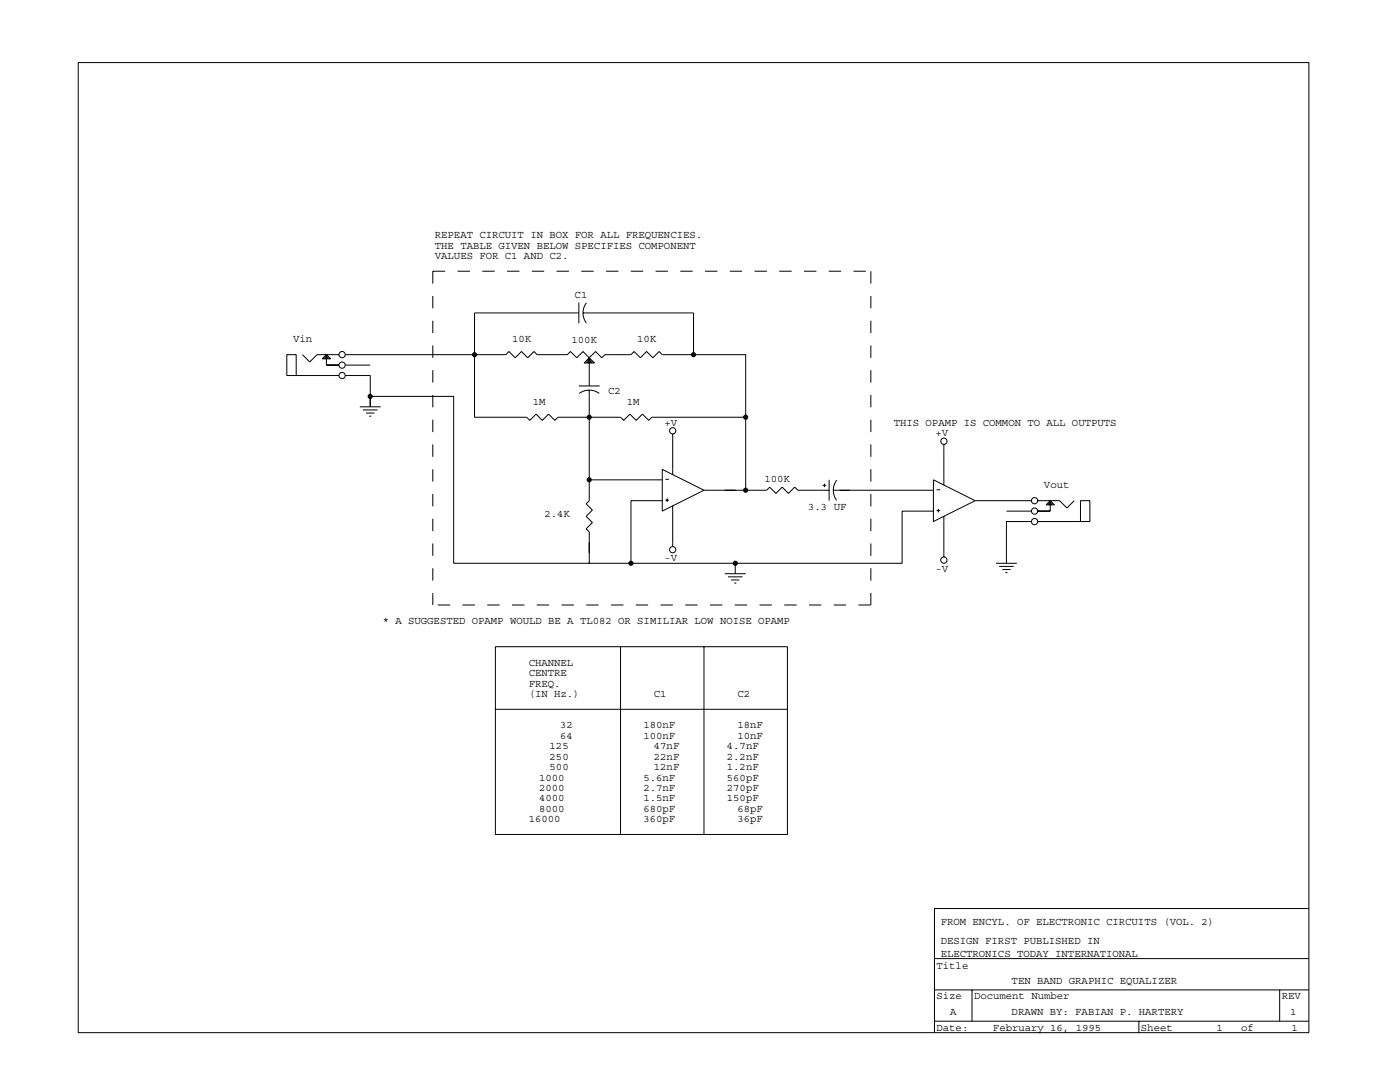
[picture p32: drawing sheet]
<svg xmlns="http://www.w3.org/2000/svg" width="279mm" height="216mm" viewBox="0 0 279 216" stroke-linecap="round" stroke-linejoin="round" font-family="sans-serif">
<defs><g id="words">
<g font-size="2.1">
<text x="86.8" y="47.5">REPEAT CIRCUIT IN BOX FOR ALL FREQUENCIES.</text>
<text x="86.8" y="49.6">THE TABLE GIVEN BELOW SPECIFIES COMPONENT</text>
<text x="86.8" y="51.7">VALUES FOR C1 AND C2.</text>
<text x="114.7" y="59.5">C1</text>
<text x="58.5" y="68.3">Vin</text>
<text x="102.2" y="68.3">10K</text>
<text x="114.1" y="68.5">100K</text>
<text x="127.2" y="68.3">10K</text>
<text x="106.4" y="80.8">1M</text>
<text x="121.3" y="78.7">C2</text>
<text x="125.1" y="80.8">1M</text>
<text x="132.6" y="84.9">+V</text>
<text x="178.4" y="85">THIS OPAMP IS COMMON TO ALL OUTPUTS</text>
<text x="186.7" y="87">+V</text>
<text x="152.6" y="96.2">100K</text>
<text x="161.3" y="101.8">3.3 UF</text>
<text x="208.3" y="97.4">Vout</text>
<text x="108.6" y="103.2">2.4K</text>
<text x="132.6" y="112">-V</text>
<text x="186.7" y="114.1">-V</text>
<text x="76.4" y="124.5">* A SUGGESTED OPAMP WOULD BE A TL082 OR SIMILIAR LOW NOISE OPAMP</text>
<text x="105.5" y="132.9">CHANNEL</text>
<text x="105.5" y="134.9">CENTRE</text>
<text x="105.5" y="137">FREQ.</text>
<text x="105.5" y="139.1">(IN Hz.)</text>
<text x="130.5" y="139.1">C1</text>
<text x="147.2" y="139.1">C2</text>
<text x="109.7" y="149.5">125</text>
<text x="111.8" y="145.3">32</text>
<text x="111.8" y="147.4">64</text>
<text x="128.4" y="145.3">180nF</text>
<text x="128.4" y="147.4">100nF</text>
<text x="130.5" y="149.5">47nF</text>
<text x="145.1" y="149.5">4.7nF</text>
<text x="147.2" y="145.3">18nF</text>
<text x="147.2" y="147.4">10nF</text>
<text x="107.6" y="155.8">1000</text>
<text x="109.7" y="151.6">250</text>
<text x="109.7" y="153.7">500</text>
<text x="128.4" y="155.7">5.6nF</text>
<text x="130.5" y="151.6">22nF</text>
<text x="130.5" y="153.7">12nF</text>
<text x="145.1" y="151.6">2.2nF</text>
<text x="145.1" y="153.7">1.2nF</text>
<text x="145.1" y="155.7">560pF</text>
<text x="107.6" y="157.8">2000</text>
<text x="107.6" y="159.9">4000</text>
<text x="107.6" y="162">8000</text>
<text x="128.4" y="157.8">2.7nF</text>
<text x="128.4" y="159.9">1.5nF</text>
<text x="128.4" y="162">680pF</text>
<text x="145.1" y="157.8">270pF</text>
<text x="145.1" y="159.9">150pF</text>
<text x="147.2" y="162">68pF</text>
<text x="105.5" y="164.1">16000</text>
<text x="128.4" y="164.1">360pF</text>
<text x="147.2" y="164.1">36pF</text>
<text x="187.7" y="184.6">FROM ENCYL. OF ELECTRONIC CIRCUITS (VOL. 2)</text>
<text x="187.7" y="190.9">ELECTRONICS TODAY INTERNATIONAL</text>
<text x="187.7" y="188.4">DESIGN FIRST PUBLISHED IN</text>
<text x="186.9" y="193.4">Title</text>
<text x="201.9" y="196.3">TEN BAND GRAPHIC EQUALIZER</text>
<text x="186.9" y="199.4">Size</text>
<text x="189.6" y="202.5">A</text>
<text x="194.4" y="199.4">Document Number</text>
<text x="201.9" y="202.5">DRAWN BY: FABIAN P. HARTERY</text>
<text x="255.8" y="199.4">REV</text>
<text x="257.5" y="202.5">1</text>
<text x="186.9" y="205.6">Date:</text>
<text x="198.2" y="205.6">February 16, 1995</text>
<text x="227.7" y="205.6">Sheet</text>
<text x="242.8" y="205.6">1</text>
<text x="247.7" y="205.6">of</text>
<text x="257.8" y="205.6">1</text>
</g>
</g></defs>
<g fill="none" stroke="#000" stroke-width=".2">
<path d="M15.6 12.5h245.6v193.6h-245.6zM59.1 74.9v-4.1h-1.9v4.1h10.4M60.4 70.8l1.4 1.4 1.5-1.4h4.3M64.3 71.6l.8-.8 .9 .8zM64.7 71.4h.9M64.9 71.2h.5M65.1 71h.1M65.1 71.6v1.2h2.5M68.9 70.8h32l.7-.7 1.2 1.3 1.3-1.3 1.2 1.3 1.3-1.3 .6 .7h6l.7-.7 1.2 1.3 1.2-1.3 2.3 2.3h-2l2.2-2.3 1.3 1.3 .6-.6h5.2l.6-.7 1.3 1.3 1.2-1.3 1.3 1.3 1.2-1.3 .7 .7h16.6v27M68.9 74.9h5v6.3M68.9 72.8h5M73.9 79.1h16.6v33.3h89.5v-10.4h6.3"/>
<path d="M115.5 60.4v4.1M115.5 62.4h-20.8v20.9h10.4l.6 .6 1.3-1.3 1.2 1.3 1.3-1.3 1.2 1.3 .7-.6h12.4l.7 .6 1.2-1.3 1.3 1.3 1.2-1.3 1.3 1.3 .6-.6h18.7M115.5 77h4.2M115.6 78.5a3.3 3.3 0 0 1 4 0M116.3 62.4h22.1v8.4M117 72.2h1.2M117 60.4a3.3 3.3 0 0 0 0 4M117.2 72h.8M117.4 71.8h.4M117.6 71.6h.1M117.6 72.4v4.6M117.6 77.8v22.1l-.6 .6 1.2 1.3-1.2 1.2 1.2 1.3-1.2 1.2 .6 .7v6.2"/>
<path d="M71.8 81.2h4.2M72.4 81.8h2.9M73.1 82.4h1.6M73.7 83h.4M117.6 95.7h14.6M132.2 93.7l8.3 4.1-8.3 4.2zM132.2 99.9h-6.3v12.5M132.8 99.8h.7M132.8 95.6h.7M133.1 99.4v.8M134.2 86.6v8.1M140.5 97.8h12.5l.6-.6 1.3 1.2 1.2-1.2 1.3 1.2 1.2-1.2 .6 .6h6.3"/>
<path d="M164.2 96.8h.7M164.5 96.5v.7M165.5 95.7v4.2M166.3 97.8h20M167 95.8a3.3 3.3 0 0 0 0 4M186.3 95.7l8.3 4.2-8.3 4.2zM186.9 97.7h.7M188.4 88.7v8.1M194.6 99.9h11.2M207.1 99.9h4.4l1.4 1.5 1.5-1.5M209.6 99.9l.8 .8h-1.6zM134.2 100.9v8.2"/>
<path d="M144.7 114.5h4.1M145.3 115.1h2.9M145.9 115.7h1.7M146.5 116.3h.4M146.7 112.4v2.1M186.9 101.9h.7M187.3 101.5v.7M188.4 103v8.1M198.8 112.4h4.1M199.4 113h2.9M200 113.6h1.7M200.6 114.3h.5"/>
<path d="M200.9 102h4.9M205.8 104.1h-4.9v8.3M207.1 104.1h10.4v-4.2h-1.9v4.2M209.2 100.5h.8M209.4 100.3h.4M209.6 100.1h.1M209.6 100.7v1.3h-2.5M98.9 129h58.2v37.5h-58.2zM123.8 129v37.5M140.5 129v37.5M98.9 141.5h58.2M186.5 197.5h74.7"/>
<path d="M186.5 191.3h74.7M194 197.5v6.3M255.4 197.5v6.3M261.2 181.3h-74.7v24.8M186.5 203.8h74.7M227.3 203.8v2.3"/>
<circle cx="68.3" cy="70.8" r=".62"/>
<circle cx="68.3" cy="72.9" r=".62"/>
<circle cx="68.3" cy="74.9" r=".62"/>
<circle cx="73.9" cy="79.1" r=".42"/>
<circle cx="73.9" cy="79.1" r=".21"/>
<circle cx="94.7" cy="70.8" r=".21"/>
<circle cx="94.7" cy="70.8" r=".42"/>
<circle cx="138.4" cy="70.8" r=".21"/>
<circle cx="138.4" cy="70.8" r=".42"/>
<circle cx="117.6" cy="83.2" r=".42"/>
<circle cx="117.6" cy="95.7" r=".42"/>
<circle cx="117.6" cy="83.3" r=".21"/>
<circle cx="117.6" cy="95.7" r=".21"/>
<circle cx="134.2" cy="86" r=".62"/>
<circle cx="148.8" cy="97.8" r=".42"/>
<circle cx="148.8" cy="83.2" r=".42"/>
<circle cx="148.8" cy="83.3" r=".21"/>
<circle cx="148.8" cy="97.8" r=".21"/>
<circle cx="188.4" cy="88" r=".62"/>
<circle cx="206.5" cy="99.9" r=".62"/>
<circle cx="125.9" cy="112.4" r=".21"/>
<circle cx="125.9" cy="112.4" r=".42"/>
<circle cx="134.2" cy="109.7" r=".62"/>
<circle cx="146.7" cy="112.4" r=".21"/>
<circle cx="146.7" cy="112.4" r=".42"/>
<circle cx="188.4" cy="111.8" r=".62"/>
<circle cx="206.5" cy="104.1" r=".62"/>
<circle cx="206.5" cy="102" r=".62"/>
</g>
<path d="M86.4 54.1v64.5M86.4 54.1h87.4M173.8 54.1v66.6M86.4 120.7v-2.1M173.8 120.7h-87.4" fill="none" stroke="#000" stroke-width=".2" stroke-dasharray="2.5" stroke-linecap="butt"/>
<use href="#words"/>
</svg>
